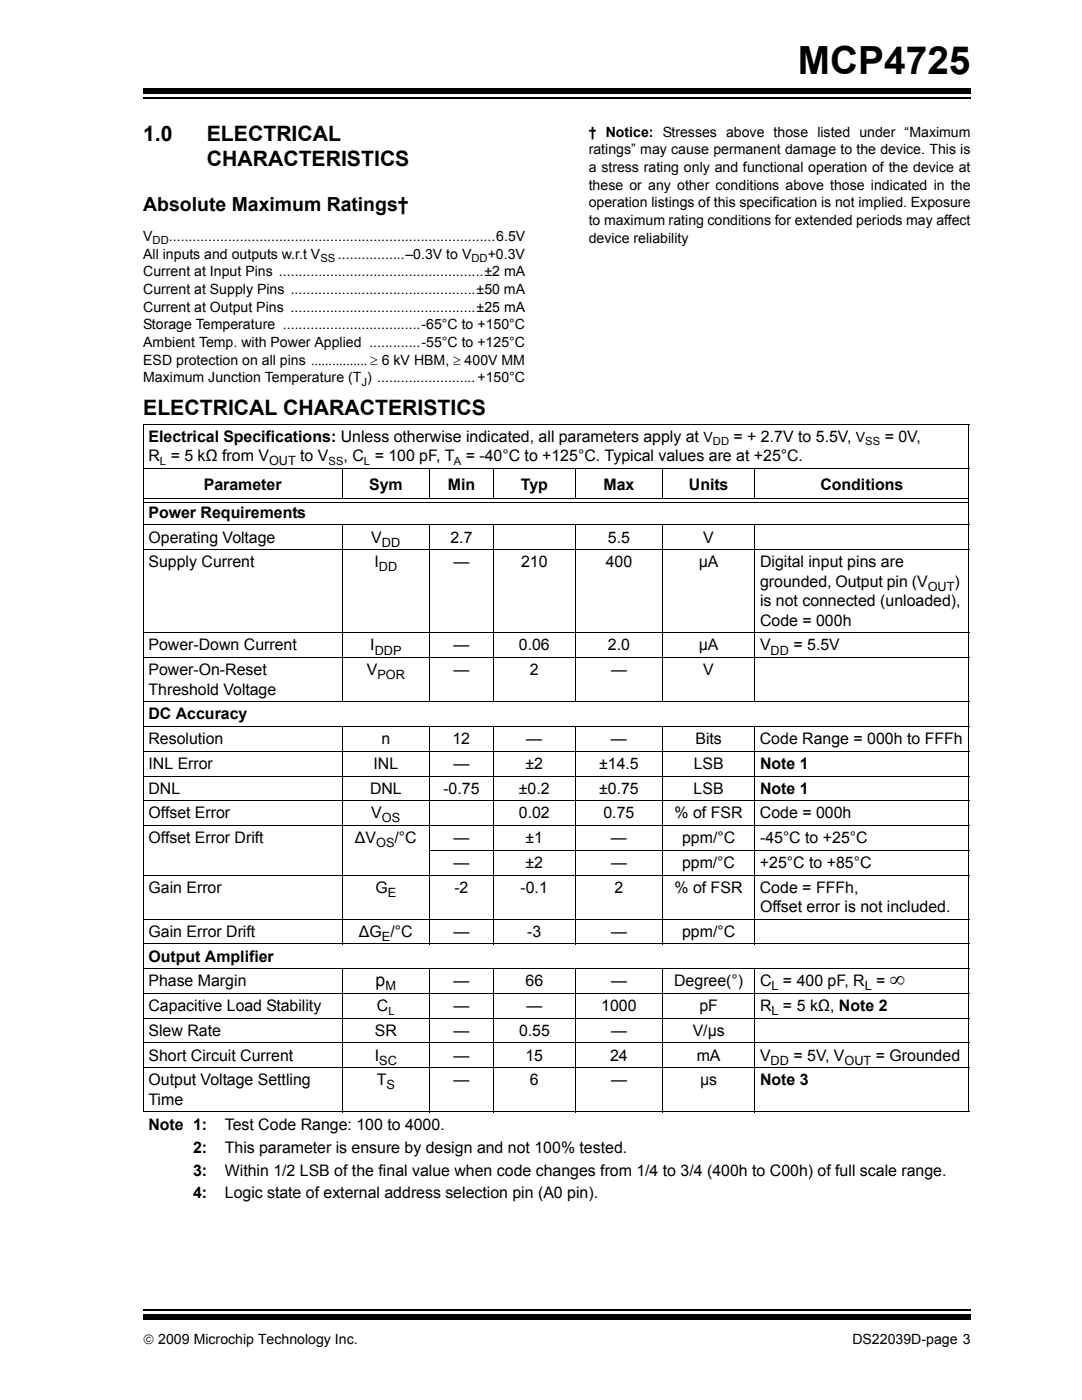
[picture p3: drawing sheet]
<svg xmlns="http://www.w3.org/2000/svg" width="216mm" height="279mm" viewBox="0 0 216 279" stroke-linecap="round" stroke-linejoin="round" font-family="sans-serif">
<defs><g id="words">
<text font-size="7.7" x="159.2" y="14.7">MCP4725</text>
<g font-size="4.2">
<text x="28.6" y="28.2">1.0</text>
<text x="41.3" y="28.2">ELECTRICAL</text>
<text x="41.3" y="33.1">CHARACTERISTICS</text>
<text x="28.6" y="82.9">ELECTRICAL CHARACTERISTICS</text>
<text x="177.6" y="196.8">∞</text>
</g>
<text font-size="3.9" x="28.6" y="42.1">Absolute Maximum Ratings†</text>
<text font-size="3.5" x="75" y="196.8">p</text>
<g font-size="3.2">
<text x="29.6" y="88.2">Electrical Specifications: Unless otherwise indicated, all parameters apply at</text>
<text x="146.4" y="88.2">= + 2.7V to 5.5V,</text>
<text x="176.6" y="88.2">= 0V,</text>
<text x="29.6" y="92.1">R = 5 kΩ from V</text>
<text x="59.9" y="92.1">to V</text>
<text x="68.6" y="92.1">, C = 100 pF, T = -40°C to +125°C. Typical values are at +25°C.</text>
<text x="40.7" y="97.7">Parameter</text>
<text x="73.7" y="97.7">Sym</text>
<text x="89.4" y="97.7">Min</text>
<text x="103.9" y="97.7">Typ</text>
<text x="120.4" y="97.7">Max</text>
<text x="137.5" y="97.7">Units</text>
<text x="163.7" y="97.7">Conditions</text>
<text x="29.6" y="103.4">Power Requirements</text>
<text x="29.6" y="113.2">Supply Current</text>
<text x="29.6" y="108.3">Operating Voltage</text>
<text x="74.1" y="108.3">V</text>
<text x="74.7" y="113.2">I</text>
<text x="89.9" y="108.3">2.7</text>
<text x="90.5" y="113.2">—</text>
<text x="104" y="113.2">210</text>
<text x="120.9" y="113.2">400</text>
<text x="121.3" y="108.3">5.5</text>
<text x="139.4" y="113.2">µA</text>
<text x="140.3" y="108.3">V</text>
<text x="151.7" y="113.2">Digital input pins are</text>
<text x="151.7" y="117.1">grounded, Output pin (V</text>
<text x="190.5" y="117.1">)</text>
<text x="151.7" y="121">is not connected (unloaded),</text>
<text x="151.7" y="124.9">Code = 000h</text>
<text x="29.6" y="129.8">Power-Down Current</text>
<text x="73.9" y="129.8">I</text>
<text x="90.5" y="129.8">—</text>
<text x="103.5" y="129.8">0.06</text>
<text x="121.3" y="129.8">2.0</text>
<text x="139.4" y="129.8">µA</text>
<text x="151.7" y="129.8">V</text>
<text x="158.3" y="129.8">= 5.5V</text>
<text x="29.6" y="134.8">Power-On-Reset</text>
<text x="73.2" y="134.8">V</text>
<text x="90.5" y="134.8">—</text>
<text x="105.7" y="134.8">2</text>
<text x="121.9" y="134.8">—</text>
<text x="140.3" y="134.8">V</text>
<text x="29.6" y="143.6">DC Accuracy</text>
<text x="29.6" y="138.6">Threshold Voltage</text>
<text x="29.6" y="148.5">Resolution</text>
<text x="76.1" y="148.5">n</text>
<text x="90.3" y="148.5">12</text>
<text x="105" y="148.5">—</text>
<text x="121.9" y="148.5">—</text>
<text x="138.8" y="148.5">Bits</text>
<text x="151.6" y="148.5">Code Range = 000h to FFFh</text>
<text x="29.6" y="153.5">INL Error</text>
<text x="74.5" y="153.5">INL</text>
<text x="90.5" y="153.5">—</text>
<text x="104.9" y="153.5">±2</text>
<text x="119.6" y="153.5">±14.5</text>
<text x="138.4" y="153.5">LSB</text>
<text x="151.7" y="153.5">Note 1</text>
<text x="29.6" y="158.4">DNL</text>
<text x="73.8" y="158.4">DNL</text>
<text x="88.5" y="158.4">-0.75</text>
<text x="103.6" y="158.4">±0.2</text>
<text x="119.5" y="158.4">±0.75</text>
<text x="138.4" y="158.4">LSB</text>
<text x="151.7" y="158.4">Note 1</text>
<text x="29.6" y="163.3">Offset Error</text>
<text x="74.1" y="163.3">V</text>
<text x="103.5" y="163.3">0.02</text>
<text x="120.4" y="163.3">0.75</text>
<text x="134.6" y="163.3">% of FSR</text>
<text x="151.6" y="163.3">Code = 000h</text>
<text x="29.6" y="168.3">Offset Error Drift</text>
<text x="70.8" y="168.3">ΔV</text>
<text x="78.7" y="168.3">/°C</text>
<text x="90.5" y="168.3">—</text>
<text x="90.5" y="173.2">—</text>
<text x="104.9" y="168.3">±1</text>
<text x="104.9" y="173.2">±2</text>
<text x="121.9" y="168.3">—</text>
<text x="121.9" y="173.2">—</text>
<text x="136.1" y="168.3">ppm/°C</text>
<text x="136.1" y="173.2">ppm/°C</text>
<text x="151.6" y="173.2">+25°C to +85°C</text>
<text x="151.7" y="168.3">-45°C to +25°C</text>
<text x="29.6" y="178.2">Gain Error</text>
<text x="74.9" y="178.2">G</text>
<text x="90.7" y="178.2">-2</text>
<text x="103.9" y="178.2">-0.1</text>
<text x="122.6" y="178.2">2</text>
<text x="134.6" y="178.2">% of FSR</text>
<text x="151.6" y="178.2">Code = FFFh,</text>
<text x="151.7" y="182">Offset error is not included.</text>
<text x="29.6" y="191.9">Output Amplifier</text>
<text x="29.6" y="187">Gain Error Drift</text>
<text x="71.6" y="187">ΔG /°C</text>
<text x="90.5" y="187">—</text>
<text x="105.2" y="187">-3</text>
<text x="121.9" y="187">—</text>
<text x="136.1" y="187">ppm/°C</text>
<text x="29.6" y="196.8">Phase Margin</text>
<text x="90.5" y="196.8">—</text>
<text x="104.9" y="196.8">66</text>
<text x="121.9" y="196.8">—</text>
<text x="134.5" y="196.8">Degree(°)</text>
<text x="151.7" y="196.8">C</text>
<text x="156.2" y="196.8">= 400 pF, R</text>
<text x="174.8" y="196.8">=</text>
<text x="29.6" y="201.8">Capacitive Load Stability</text>
<text x="75.2" y="201.8">C</text>
<text x="90.5" y="201.8">—</text>
<text x="105" y="201.8">—</text>
<text x="120" y="201.8">1000</text>
<text x="139.6" y="201.8">pF</text>
<text x="151.7" y="201.8">R</text>
<text x="156.2" y="201.8">= 5 kΩ, Note 2</text>
<text x="29.6" y="206.7">Slew Rate</text>
<text x="74.8" y="206.7">SR</text>
<text x="90.5" y="206.7">—</text>
<text x="103.6" y="206.7">0.55</text>
<text x="121.9" y="206.7">—</text>
<text x="138.2" y="206.7">V/µs</text>
<text x="29.6" y="211.7">Short Circuit Current</text>
<text x="74.8" y="211.7">I</text>
<text x="90.5" y="211.7">—</text>
<text x="104.9" y="211.7">15</text>
<text x="121.8" y="211.7">24</text>
<text x="139" y="211.7">mA</text>
<text x="151.7" y="211.7">V</text>
<text x="158.3" y="211.7">= 5V, V</text>
<text x="174.8" y="211.7">= Grounded</text>
<text x="29.6" y="216.6">Output Voltage Settling</text>
<text x="29.6" y="220.5">Time</text>
<text x="75.2" y="216.6">T</text>
<text x="90.5" y="216.6">—</text>
<text x="105.7" y="216.6">6</text>
<text x="121.9" y="216.6">—</text>
<text x="139.7" y="216.6">µs</text>
<text x="151.7" y="216.6">Note 3</text>
<text x="29.6" y="225.4">Note 1:</text>
<text x="44.9" y="225.4">Test Code Range: 100 to 4000.</text>
<text x="38.5" y="230">2:</text>
<text x="44.9" y="230">This parameter is ensure by design and not 100% tested.</text>
<text x="38.5" y="234.6">3:</text>
<text x="38.5" y="239.2">4:</text>
<text x="44.9" y="234.6">Within 1/2 LSB of the final value when code changes from 1/4 to 3/4 (400h to C00h) of full scale range.</text>
<text x="44.9" y="239.2">Logic state of external address selection pin (A0 pin).</text>
</g>
<g font-size="2.8">
<text x="117.5" y="27.3">† Notice: Stresses above those listed under “Maximum</text>
<text x="117.5" y="30.8">ratings” may cause permanent damage to the device. This is</text>
<text x="117.5" y="34.3">a stress rating only and functional operation of the device at</text>
<text x="117.5" y="41.4">operation listings of this specification is not implied. Exposure</text>
<text x="117.5" y="37.9">these or any other conditions above those indicated in the</text>
<text x="117.5" y="44.9">to maximum rating conditions for extended periods may affect</text>
<text x="28.6" y="51.6">All inputs and outputs w.r.t V</text>
<text x="28.6" y="48.1">V</text>
<text x="33.7" y="48.1">...................................................................................6.5V</text>
<text x="67.4" y="51.6">.................–0.3V to V</text>
<text x="97.3" y="51.6">+0.3V</text>
<text x="117.5" y="48.5">device reliability</text>
<text x="28.6" y="55.1">Current at Input Pins ....................................................±2 mA</text>
<text x="28.6" y="58.7">Current at Supply Pins ...............................................±50 mA</text>
<text x="28.6" y="62.2">Current at Output Pins ...............................................±25 mA</text>
<text x="28.6" y="65.7">Storage Temperature ...................................-65°C to +150°C</text>
<text x="28.6" y="69.3">Ambient Temp. with Power Applied .............-55°C to +125°C</text>
<text x="28.6" y="76.3">Maximum Junction Temperature (T ) .........................+150°C</text>
<text x="28.6" y="72.8">ESD protection on all pins ................ ≥ 6 kV HBM, ≥ 400V MM</text>
<text x="140.4" y="88.2">V</text>
<text x="170.8" y="88.2">V</text>
<text x="28.6" y="268.1">© 2009 Microchip Technology Inc.</text>
<text x="170.1" y="268.1">DS22039D-page 3</text>
</g>
<g font-size="2.5">
<text x="53.7" y="92.9">OUT</text>
<text x="76.2" y="109.1">DD</text>
<text x="75.6" y="114">DD</text>
<text x="185.1" y="117.9">OUT</text>
<text x="74.8" y="130.6">DDP</text>
<text x="153.8" y="130.6">DD</text>
<text x="75.3" y="135.6">POR</text>
<text x="76.2" y="164.1">OS</text>
<text x="75.1" y="169.1">OS</text>
<text x="77.4" y="178.9">E</text>
<text x="76.2" y="187.8">E</text>
<text x="76.9" y="197.7">M</text>
<text x="153.9" y="197.7">L</text>
<text x="172.6" y="197.7">L</text>
<text x="153.9" y="202.6">L</text>
<text x="75.7" y="212.5">SC</text>
<text x="153.8" y="212.5">DD</text>
<text x="168.5" y="212.5">OUT</text>
<text x="77.1" y="217.4">S</text>
</g>
<g font-size="2.2">
<text x="30.5" y="48.8">DD</text>
<text x="63.9" y="52.3">SS</text>
<text x="94.1" y="52.3">DD</text>
<text x="72.2" y="77">J</text>
<text x="142.3" y="88.9">DD</text>
<text x="172.7" y="88.9">SS</text>
<text x="31.9" y="92.8">L</text>
<text x="65.6" y="92.8">SS</text>
<text x="72.6" y="92.8">L</text>
<text x="90.5" y="92.8">A</text>
<text x="77.5" y="202.5">L</text>
</g>
</g></defs>
<path d="M28.6 261.4h165.1" fill="none" stroke="#000" stroke-width=".36"/>
<path d="M28.6 262.4h165.1v1h-165.1z" fill="#000"/>
<path d="M28.6 17.3h165.1v5.4h-165.1z" fill="#fff"/>
<path d="M28.6 19.6h165.1" fill="none" stroke="#000" stroke-width=".36"/>
<path d="M28.6 17.7h165.1v1h-165.1z" fill="#000"/>
<g fill="none" stroke="#000" stroke-width=".2">
<path d="M28.5 84.7h164.9M28.5 93.5h164.9M28.6 84.8v137M28.7 99.4h164.6M68.3 93.4v5.9M85.7 93.4v5.9M98.4 93.4v5.9M114.8 93.4v5.9M132.2 93.4v5.9M150.6 93.4v5.9M193.3 84.8v137M28.5 104.8h164.9"/>
<path d="M28.5 109.7h164.9M28.7 100.3h164.6M68.3 104.7v35.4M85.7 104.7v35.4M98.4 104.7v35.4M114.8 104.7v35.4M132.2 104.7v35.4M150.6 104.7v35.4M28.5 126.3h164.9M28.5 131.2h164.9M28.5 140.1h164.9M28.5 145h164.9"/>
<path d="M28.5 149.9h164.9M28.5 154.9h164.9M28.5 159.8h164.9M68.3 144.9v43.6M85.7 144.9v43.6M98.4 144.9v43.6M114.8 144.9v43.6M132.2 144.9v43.6M150.6 144.9v43.6M28.5 164.7h164.9M28.5 174.6h164.9M85.6 169.7h107.8"/>
<path d="M28.5 183.5h164.9M28.5 188.4h164.9M28.5 193.3h164.9M28.5 198.3h164.9M68.3 193.2v28.8M85.7 193.2v28.8M98.4 193.2v28.8M114.8 193.2v28.8M132.2 193.2v28.8M150.6 193.2v28.8M28.5 203.2h164.9M28.5 208.1h164.9"/>
<path d="M28.5 213.1h164.9M28.5 221.9h164.9"/>
</g>
<use href="#words"/>
</svg>
